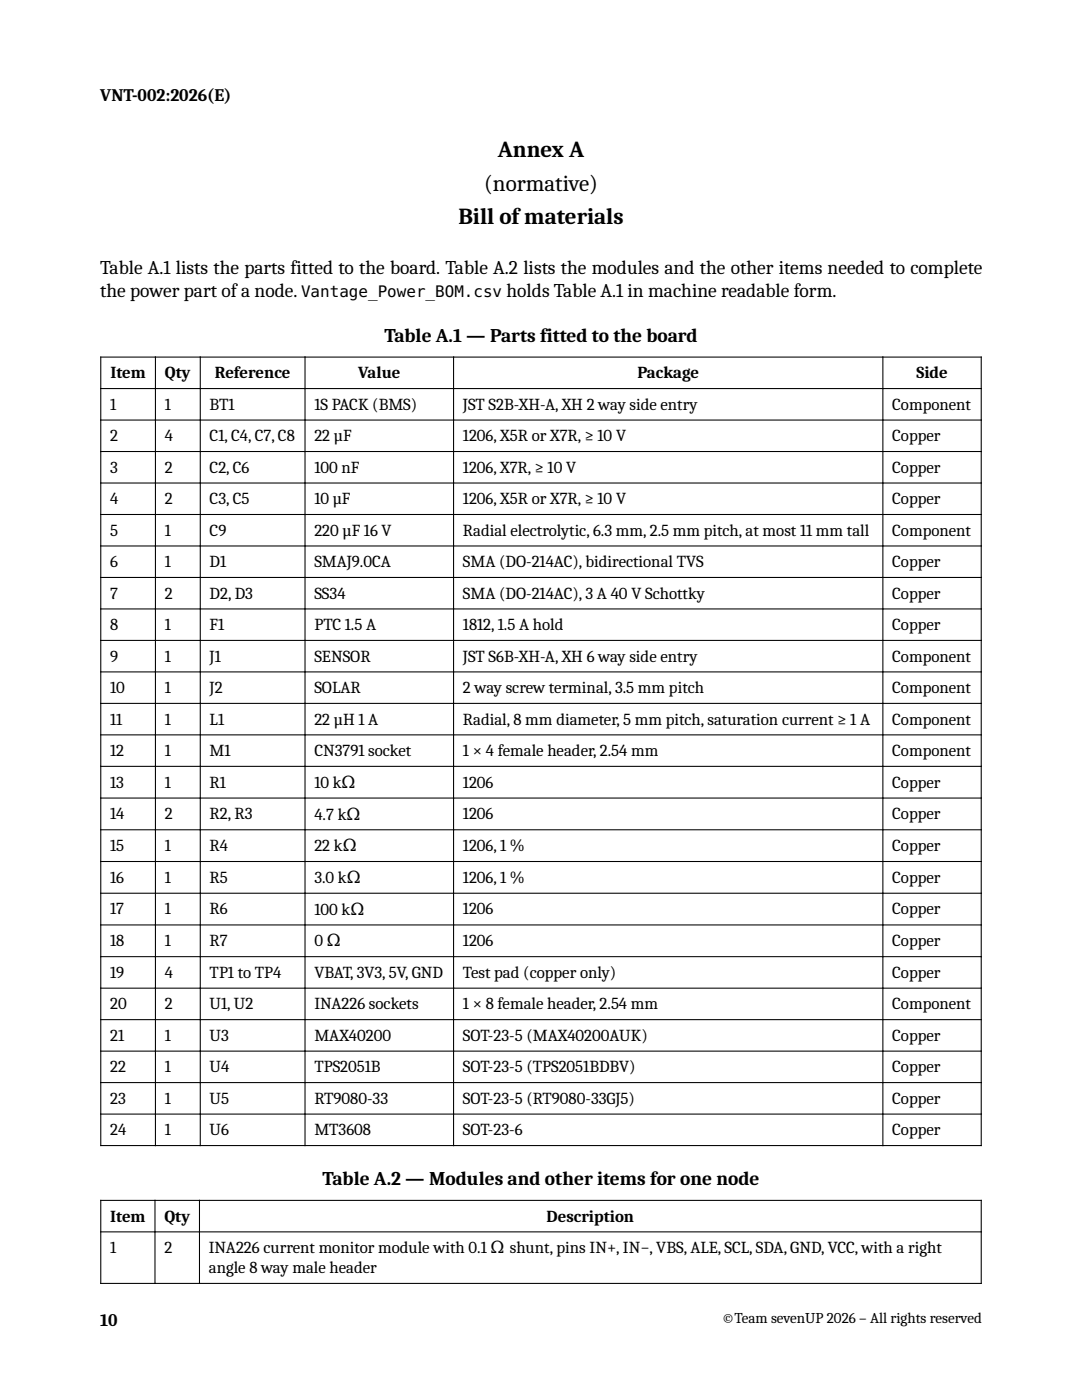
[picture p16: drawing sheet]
<svg xmlns="http://www.w3.org/2000/svg" width="216mm" height="279mm" viewBox="0 0 216 279" stroke-linecap="round" stroke-linejoin="round" font-family="sans-serif">
<defs><g id="words">
<g font-size="4.6">
<text x="99.4" y="31.4">Annex A</text>
<text x="96.6" y="38.1">(normative)</text>
<text x="91.5" y="44.7">Bill of materials</text>
</g>
<g font-size="3.9">
<text x="20" y="54.6">Table A.1 lists the parts fitted to the board. Table A.2 lists the modules and the other items needed to complete</text>
<text x="20" y="59.3">the power part of a node.</text>
<text x="101.1" y="59.3">holds Table A.1 in machine readable form.</text>
<text x="76.7" y="68.3">Table A.1 — Parts fitted to the board</text>
<text x="64.4" y="236.6">Table A.2 — Modules and other items for one node</text>
</g>
<g font-size="3.5">
<text x="20" y="20.1">VNT-002:2026(E)</text>
<text x="20" y="264.6">10</text>
</g>
<g font-size="3.4">
<text x="22" y="75.5">Item</text>
<text x="32.9" y="75.5">Qty</text>
<text x="42.9" y="75.5">Reference</text>
<text x="71.5" y="75.5">Value</text>
<text x="127.2" y="75.5">Package</text>
<text x="182.9" y="75.5">Side</text>
<text x="22" y="81.8">1</text>
<text x="32.9" y="81.8">1</text>
<text x="41.8" y="81.8">BT1</text>
<text x="62.7" y="81.8">1S PACK (BMS)</text>
<text x="92.4" y="81.8">JST S2B-XH-A, XH 2 way side entry</text>
<text x="178" y="81.8">Component</text>
<text x="22" y="88.1">2</text>
<text x="32.9" y="88.1">4</text>
<text x="41.8" y="88.1">C1, C4, C7, C8</text>
<text x="62.7" y="88.1">22 µF</text>
<text x="92.4" y="88.1">1206, X5R or X7R, ≥ 10 V</text>
<text x="178" y="88.1">Copper</text>
<text x="22" y="94.3">3</text>
<text x="32.9" y="94.3">2</text>
<text x="41.8" y="94.3">C2, C6</text>
<text x="62.7" y="94.3">100 nF</text>
<text x="92.4" y="94.3">1206, X7R, ≥ 10 V</text>
<text x="178" y="94.3">Copper</text>
<text x="22" y="100.6">4</text>
<text x="32.9" y="100.6">2</text>
<text x="41.8" y="100.6">C3, C5</text>
<text x="62.7" y="100.6">10 µF</text>
<text x="92.4" y="100.6">1206, X5R or X7R, ≥ 10 V</text>
<text x="178" y="100.6">Copper</text>
<text x="22" y="106.9">5</text>
<text x="32.9" y="106.9">1</text>
<text x="41.8" y="106.9">C9</text>
<text x="62.7" y="106.9">220 µF 16 V</text>
<text x="92.4" y="106.9">Radial electrolytic, 6.3 mm, 2.5 mm pitch, at most 11 mm tall</text>
<text x="178" y="106.9">Component</text>
<text x="22" y="113.2">6</text>
<text x="32.9" y="113.2">1</text>
<text x="41.8" y="113.2">D1</text>
<text x="62.7" y="113.2">SMAJ9.0CA</text>
<text x="92.4" y="113.2">SMA (DO-214AC), bidirectional TVS</text>
<text x="178" y="113.2">Copper</text>
<text x="22" y="119.5">7</text>
<text x="32.9" y="119.5">2</text>
<text x="41.8" y="119.5">D2, D3</text>
<text x="62.7" y="119.5">SS34</text>
<text x="92.4" y="119.5">SMA (DO-214AC), 3 A 40 V Schottky</text>
<text x="178" y="119.5">Copper</text>
<text x="22" y="125.8">8</text>
<text x="32.9" y="125.8">1</text>
<text x="41.8" y="125.8">F1</text>
<text x="62.7" y="125.8">PTC 1.5 A</text>
<text x="92.4" y="125.8">1812, 1.5 A hold</text>
<text x="178" y="125.8">Copper</text>
<text x="22" y="132">9</text>
<text x="32.9" y="132">1</text>
<text x="41.8" y="132">J1</text>
<text x="62.7" y="132">SENSOR</text>
<text x="92.4" y="132">JST S6B-XH-A, XH 6 way side entry</text>
<text x="178" y="132">Component</text>
<text x="22" y="138.3">10</text>
<text x="32.9" y="138.3">1</text>
<text x="41.8" y="138.3">J2</text>
<text x="62.7" y="138.3">SOLAR</text>
<text x="92.4" y="138.3">2 way screw terminal, 3.5 mm pitch</text>
<text x="178" y="138.3">Component</text>
<text x="22" y="144.6">11</text>
<text x="32.9" y="144.6">1</text>
<text x="41.8" y="144.6">L1</text>
<text x="62.7" y="144.6">22 µH 1 A</text>
<text x="92.4" y="144.6">Radial, 8 mm diameter, 5 mm pitch, saturation current ≥ 1 A</text>
<text x="178" y="144.6">Component</text>
<text x="22" y="150.9">12</text>
<text x="32.9" y="150.9">1</text>
<text x="41.8" y="150.9">M1</text>
<text x="62.7" y="150.9">CN3791 socket</text>
<text x="92.4" y="150.9">1 × 4 female header, 2.54 mm</text>
<text x="178" y="150.9">Component</text>
<text x="22" y="157.2">13</text>
<text x="32.9" y="157.2">1</text>
<text x="41.8" y="157.2">R1</text>
<text x="62.7" y="157.2">10 kΩ</text>
<text x="92.4" y="157.2">1206</text>
<text x="178" y="157.2">Copper</text>
<text x="22" y="163.5">14</text>
<text x="32.9" y="163.5">2</text>
<text x="41.8" y="163.5">R2, R3</text>
<text x="62.7" y="163.6">4.7 kΩ</text>
<text x="92.4" y="163.5">1206</text>
<text x="178" y="163.5">Copper</text>
<text x="22" y="169.8">15</text>
<text x="32.9" y="169.8">1</text>
<text x="41.8" y="169.8">R4</text>
<text x="62.7" y="169.9">22 kΩ</text>
<text x="92.4" y="169.8">1206, 1 %</text>
<text x="178" y="169.8">Copper</text>
<text x="22" y="176.2">16</text>
<text x="32.9" y="176.2">1</text>
<text x="41.8" y="176.2">R5</text>
<text x="62.7" y="176.2">3.0 kΩ</text>
<text x="92.4" y="176.2">1206, 1 %</text>
<text x="178" y="176.2">Copper</text>
<text x="22" y="182.5">17</text>
<text x="32.9" y="182.5">1</text>
<text x="41.8" y="182.5">R6</text>
<text x="62.7" y="182.5">100 kΩ</text>
<text x="92.4" y="182.5">1206</text>
<text x="178" y="182.5">Copper</text>
<text x="22" y="188.8">18</text>
<text x="32.9" y="188.8">1</text>
<text x="41.8" y="188.8">R7</text>
<text x="62.7" y="188.9">0 Ω</text>
<text x="92.4" y="188.8">1206</text>
<text x="178" y="188.8">Copper</text>
<text x="22" y="195.2">19</text>
<text x="32.9" y="195.2">4</text>
<text x="41.8" y="195.2">TP1 to TP4</text>
<text x="62.7" y="195.2">VBAT, 3V3, 5V, GND</text>
<text x="92.4" y="195.2">Test pad (copper only)</text>
<text x="178" y="195.2">Copper</text>
<text x="22" y="201.4">20</text>
<text x="32.9" y="201.4">2</text>
<text x="41.8" y="201.4">U1, U2</text>
<text x="62.7" y="201.4">INA226 sockets</text>
<text x="92.4" y="201.4">1 × 8 female header, 2.54 mm</text>
<text x="178" y="201.4">Component</text>
<text x="22" y="207.7">21</text>
<text x="32.9" y="207.7">1</text>
<text x="41.8" y="207.7">U3</text>
<text x="62.7" y="207.7">MAX40200</text>
<text x="92.4" y="207.7">SOT-23-5 (MAX40200AUK)</text>
<text x="178" y="207.7">Copper</text>
<text x="22" y="214">22</text>
<text x="32.9" y="214">1</text>
<text x="41.8" y="214">U4</text>
<text x="62.7" y="214">TPS2051B</text>
<text x="92.4" y="214">SOT-23-5 (TPS2051BDBV)</text>
<text x="178" y="214">Copper</text>
<text x="22" y="220.3">23</text>
<text x="32.9" y="220.3">1</text>
<text x="41.8" y="220.3">U5</text>
<text x="62.7" y="220.3">RT9080-33</text>
<text x="92.4" y="220.3">SOT-23-5 (RT9080-33GJ5)</text>
<text x="178" y="220.3">Copper</text>
<text x="22" y="226.6">24</text>
<text x="32.9" y="226.6">1</text>
<text x="41.8" y="226.6">U6</text>
<text x="62.7" y="226.6">MT3608</text>
<text x="92.4" y="226.6">SOT-23-6</text>
<text x="178" y="226.6">Copper</text>
<text x="22" y="243.8">Item</text>
<text x="32.8" y="243.8">Qty</text>
<text x="109.1" y="243.8">Description</text>
<text x="22" y="250.1">1</text>
<text x="32.8" y="250.1">2</text>
<text x="41.7" y="250.1">INA226 current monitor module with 0.1 Ω shunt, pins IN+, IN−, VBS, ALE, SCL, SDA, GND, VCC, with a right</text>
<text x="41.7" y="254.1">angle 8 way male header</text>
</g>
<text font-size="3.2" x="60.1" y="59.3">Vantage_Power_BOM.csv</text>
<text font-size="3" x="144" y="264.1">©Team sevenUP 2026 – All rights reserved</text>
</g></defs>
<g fill="none" stroke="#000" stroke-width=".21">
<path d="M20 71.3h175.9M20 77.5h175.9M20.1 71.2v157.5M31 71.2v157.5M40 71.2v157.5M60.9 71.2v157.5M90.5 71.2v157.5M176.2 71.2v157.5M195.8 71.2v157.5M20 83.8h175.9M20 90.1h175.9M20 96.4h175.9"/>
<path d="M20 102.7h175.9M20 109h175.9M20 115.2h175.9M20 121.5h175.9M20 127.8h175.9M20 134.1h175.9M20 140.4h175.9M20 146.7h175.9M20 152.9h175.9M20 159.3h175.9M20 165.6h175.9M20 171.9h175.9"/>
<path d="M20 178.3h175.9M20 184.6h175.9M20 190.9h175.9M20 197.2h175.9M20 203.5h175.9M20 209.8h175.9M20 216.1h175.9M20 222.3h175.9M20 228.6h175.9M20 239.6h175.9M20.1 239.5v16.7M30.9 239.5v16.7"/>
<path d="M39.8 239.5v16.7M195.8 239.5v16.7M20 245.8h175.9M20 256.1h175.9"/>
</g>
<use href="#words"/>
</svg>
